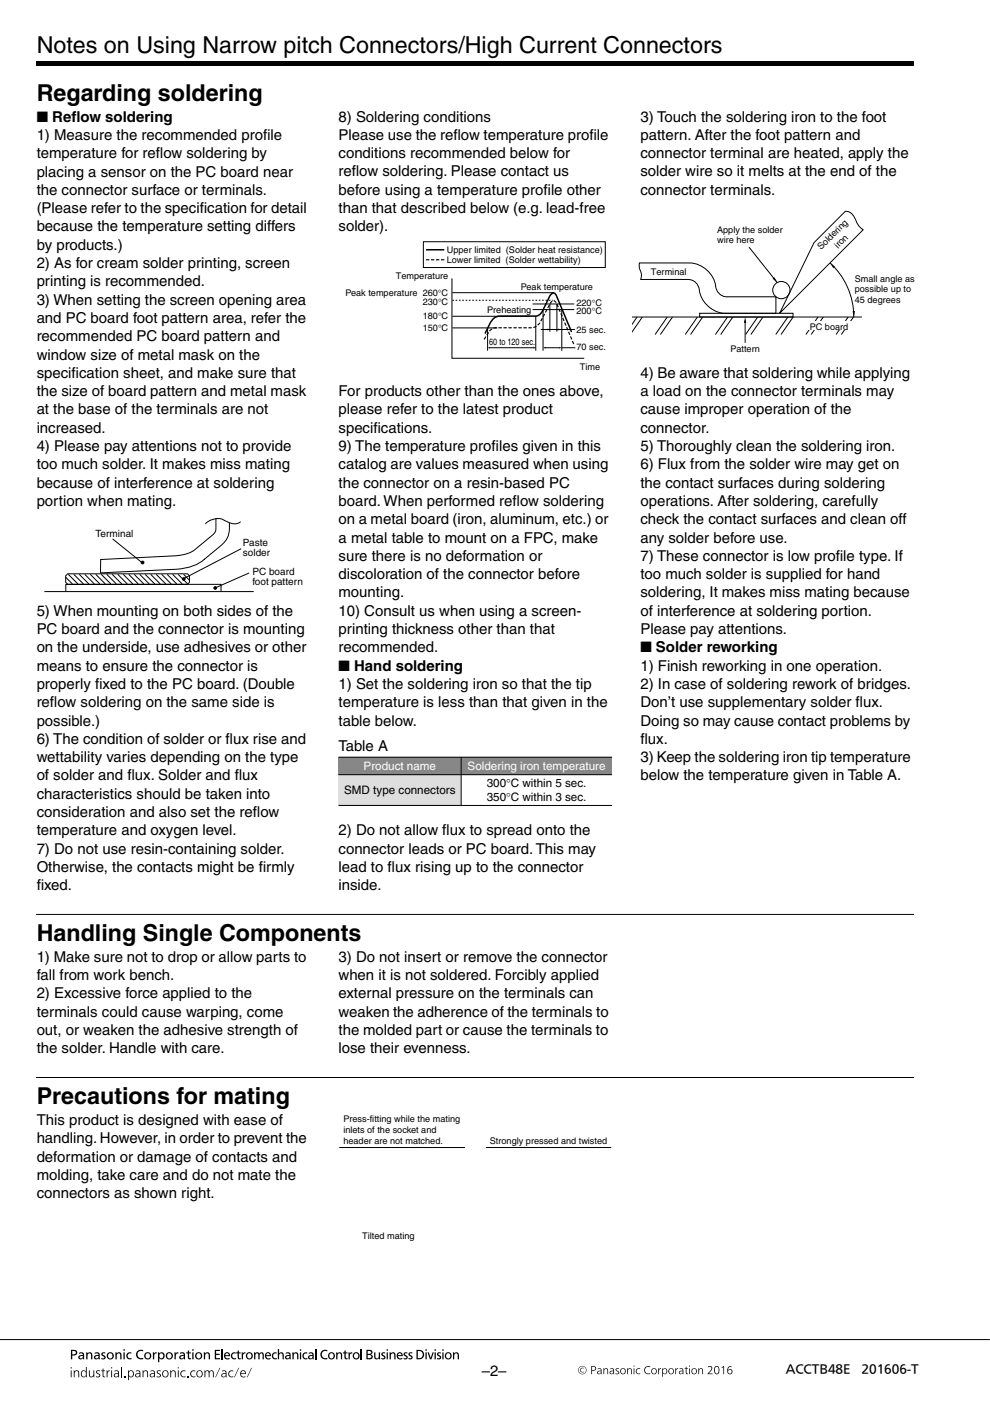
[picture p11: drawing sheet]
<svg xmlns="http://www.w3.org/2000/svg" width="210mm" height="297mm" viewBox="0 0 210 297" stroke-linecap="round" stroke-linejoin="round" font-family="sans-serif">
<defs><g id="words">
<g font-size="4.9">
<text x="7.8" y="11.3">Notes on Using Narrow pitch Connectors/High Current Connectors</text>
<text x="7.8" y="21.3">Regarding soldering</text>
<text x="7.8" y="199.5">Handling Single Components</text>
<text x="7.8" y="234">Precautions for mating</text>
</g>
<g font-size="3.2">
<text x="7.8" y="25.8">■ Ref</text>
<text x="7.8" y="29.7">1) Measure the recommended prof</text>
<text x="15.1" y="25.8">low soldering</text>
<text x="55.8" y="29.7">ile</text>
<text x="71.8" y="25.8">8) Soldering conditions</text>
<text x="71.8" y="29.7">Please use the ref</text>
<text x="96.1" y="29.7">low temperature prof</text>
<text x="125" y="29.7">ile</text>
<text x="135.8" y="25.8">3) Touch the soldering iron to the foot</text>
<text x="135.8" y="29.7">pattern. After the foot pattern and</text>
<text x="7.8" y="33.5">temperature for ref</text>
<text x="33.1" y="33.5">low soldering by</text>
<text x="71.8" y="33.5">conditions recommended below for</text>
<text x="135.8" y="33.5">connector terminal are heated, apply the</text>
<text x="7.8" y="37.4">placing a sensor on the PC board near</text>
<text x="7.8" y="41.3">the connector surface or terminals.</text>
<text x="71.8" y="37.4">ref</text>
<text x="71.8" y="41.3">before using a temperature prof</text>
<text x="74.6" y="37.4">low soldering. Please contact us</text>
<text x="115.2" y="41.3">ile other</text>
<text x="135.8" y="37.4">solder wire so it melts at the end of the</text>
<text x="135.8" y="41.3">connector terminals.</text>
<text x="7.8" y="45.2">(Please refer to the specif</text>
<text x="42.4" y="45.2">ication for detail</text>
<text x="71.8" y="45.2">than that described below (e.g. lead-free</text>
<text x="7.8" y="49.1">because the temperature setting differs</text>
<text x="7.8" y="52.9">by products.)</text>
<text x="71.8" y="49.1">solder).</text>
<text x="7.8" y="56.8">2) As for cream solder printing, screen</text>
<text x="7.8" y="60.7">printing is recommended.</text>
<text x="7.8" y="64.6">3) When setting the screen opening area</text>
<text x="7.8" y="68.5">and PC board foot pattern area, refer the</text>
<text x="7.8" y="72.3">recommended PC board pattern and</text>
<text x="7.8" y="76.2">window size of metal mask on the</text>
<text x="7.8" y="80.1">specif</text>
<text x="7.8" y="84">the size of board pattern and metal mask</text>
<text x="15.2" y="80.1">ication sheet, and make sure that</text>
<text x="71.8" y="84">For products other than the ones above,</text>
<text x="135.8" y="80.1">4) Be aware that soldering while applying</text>
<text x="135.8" y="84">a load on the connector terminals may</text>
<text x="7.8" y="87.9">at the base of the terminals are not</text>
<text x="71.8" y="87.9">please refer to the latest product</text>
<text x="135.8" y="87.9">cause improper operation of the</text>
<text x="7.8" y="91.7">increased.</text>
<text x="7.8" y="95.6">4) Please pay attentions not to provide</text>
<text x="71.8" y="91.7">specif</text>
<text x="71.8" y="95.6">9) The temperature prof</text>
<text x="79.2" y="91.7">ications.</text>
<text x="104.2" y="95.6">iles given in this</text>
<text x="135.8" y="91.7">connector.</text>
<text x="135.8" y="95.6">5) Thoroughly clean the soldering iron.</text>
<text x="7.8" y="99.5">too much solder. It makes miss mating</text>
<text x="71.8" y="99.5">catalog are values measured when using</text>
<text x="135.8" y="99.5">6) Flux from the solder wire may get on</text>
<text x="7.8" y="103.4">because of interference at soldering</text>
<text x="7.8" y="107.3">portion when mating.</text>
<text x="71.8" y="103.4">the connector on a resin-based PC</text>
<text x="71.8" y="107.3">board. When performed ref</text>
<text x="108.7" y="107.3">low soldering</text>
<text x="135.8" y="103.4">the contact surfaces during soldering</text>
<text x="135.8" y="107.3">operations. After soldering, carefully</text>
<text x="71.8" y="111.1">on a metal board (iron, aluminum, etc.) or</text>
<text x="135.8" y="111.1">check the contact surfaces and clean off</text>
<text x="71.8" y="115">a metal table to mount on a FPC, make</text>
<text x="71.8" y="118.9">sure there is no deformation or</text>
<text x="135.8" y="115">any solder before use.</text>
<text x="135.8" y="118.9">7) These connector is low prof</text>
<text x="177.2" y="118.9">ile type. If</text>
<text x="71.8" y="122.8">discoloration of the connector before</text>
<text x="135.8" y="122.8">too much solder is supplied for hand</text>
<text x="7.8" y="130.6">5) When mounting on both sides of the</text>
<text x="71.8" y="126.7">mounting.</text>
<text x="71.8" y="130.6">10) Consult us when using a screen-</text>
<text x="135.8" y="126.7">soldering, It makes miss mating because</text>
<text x="135.8" y="130.6">of interference at soldering portion.</text>
<text x="7.8" y="134.4">PC board and the connector is mounting</text>
<text x="71.8" y="134.4">printing thickness other than that</text>
<text x="135.8" y="134.4">Please pay attentions.</text>
<text x="7.8" y="138.3">on the underside, use adhesives or other</text>
<text x="7.8" y="142.2">means to ensure the connector is</text>
<text x="71.8" y="138.3">recommended.</text>
<text x="71.8" y="142.2">■ Hand soldering</text>
<text x="135.8" y="138.3">■ Solder reworking</text>
<text x="135.8" y="142.2">1) Finish reworking in one operation.</text>
<text x="7.8" y="146.1">properly f</text>
<text x="7.8" y="150">ref</text>
<text x="10.6" y="150">low soldering on the same side is</text>
<text x="20.2" y="146.1">ixed to the PC board. (Double</text>
<text x="71.8" y="146.1">1) Set the soldering iron so that the tip</text>
<text x="71.8" y="150">temperature is less than that given in the</text>
<text x="135.8" y="146.1">2) In case of soldering rework of bridges.</text>
<text x="135.8" y="150">Don’t use supplementary solder f</text>
<text x="181.4" y="150">lux.</text>
<text x="7.8" y="153.8">possible.)</text>
<text x="71.8" y="153.8">table below.</text>
<text x="135.8" y="153.8">Doing so may cause contact problems by</text>
<text x="7.8" y="157.7">6) The condition of solder or f</text>
<text x="7.8" y="161.6">wettability varies depending on the type</text>
<text x="47.8" y="157.7">lux rise and</text>
<text x="71.8" y="159.1">Table A</text>
<text x="135.8" y="157.7">f</text>
<text x="135.8" y="157.7">lux.</text>
<text x="135.8" y="161.6">3) Keep the soldering iron tip temperature</text>
<text x="7.8" y="165.5">of solder and f</text>
<text x="27" y="165.5">lux. Solder and f</text>
<text x="49.8" y="165.5">lux</text>
<text x="135.8" y="165.5">below the temperature given in Table A.</text>
<text x="7.8" y="169.4">characteristics should be taken into</text>
<text x="7.8" y="173.2">consideration and also set the ref</text>
<text x="53.6" y="173.2">low</text>
<text x="7.8" y="177.1">temperature and oxygen level.</text>
<text x="71.8" y="177.1">2) Do not allow f</text>
<text x="93.8" y="177.1">lux to spread onto the</text>
<text x="7.8" y="181">7) Do not use resin-containing solder.</text>
<text x="7.8" y="184.9">Otherwise, the contacts might be f</text>
<text x="54.8" y="184.9">irmly</text>
<text x="71.8" y="181">connector leads or PC board. This may</text>
<text x="71.8" y="184.9">lead to f</text>
<text x="82.2" y="184.9">lux rising up to the connector</text>
<text x="7.8" y="188.8">f</text>
<text x="7.8" y="188.8">ixed.</text>
<text x="71.8" y="188.8">inside.</text>
<text x="7.8" y="203.9">1) Make sure not to drop or allow parts to</text>
<text x="71.8" y="203.9">3) Do not insert or remove the connector</text>
<text x="7.8" y="207.8">fall from work bench.</text>
<text x="71.8" y="207.8">when it is not soldered. Forcibly applied</text>
<text x="7.8" y="211.7">2) Excessive force applied to the</text>
<text x="7.8" y="215.6">terminals could cause warping, come</text>
<text x="71.8" y="211.7">external pressure on the terminals can</text>
<text x="71.8" y="215.6">weaken the adherence of the terminals to</text>
<text x="7.8" y="219.5">out, or weaken the adhesive strength of</text>
<text x="71.8" y="219.5">the molded part or cause the terminals to</text>
<text x="7.8" y="223.3">the solder. Handle with care.</text>
<text x="71.8" y="223.3">lose their evenness.</text>
<text x="7.8" y="238.5">This product is designed with ease of</text>
<text x="7.8" y="242.4">handling. However, in order to prevent the</text>
<text x="7.8" y="246.3">deformation or damage of contacts and</text>
<text x="7.8" y="250.1">molding, take care and do not mate the</text>
<text x="7.8" y="254">connectors as shown right.</text>
<text x="102.1" y="291.6">–2–</text>
</g>
<g font-size="2.5" fill="#fff">
<text x="77.1" y="163.2">Product name</text>
<text x="99.2" y="163.2">Soldering iron temperature</text>
</g>
<g font-size="2.5">
<text x="103.2" y="167">300°C within 5 sec.</text>
<text x="73" y="168.4">SMD type connectors</text>
<text x="103.2" y="169.8">350°C within 3 sec.</text>
<text x="166.6" y="291.2">ACCTB48E</text>
<text x="182.6" y="291.2">201606-T</text>
</g>
<g font-size="2.1">
<text x="20.3" y="113.8">Terminal</text>
<text x="51.5" y="115.7">Paste</text>
<text x="51.5" y="117.8">solder</text>
<text x="53.5" y="121.9">PC board</text>
<text x="53.5" y="124.1">foot pattern</text>
</g>
<g font-size="1.9">
<text x="94.7" y="53.6">Upper limited (Solder heat resistance)</text>
<text x="152" y="49.3">Apply the solder</text>
<text x="152" y="51.6">wire here</text>
<text x="174.1" y="53.1" transform="rotate(-45 174.1 53.1)">Soldering</text>
<text x="177.7" y="52.8" transform="rotate(-45 177.7 52.8)">iron</text>
<text x="83.9" y="59.1">Temperature</text>
<text x="94.7" y="55.7">Lower limited (Solder wettability)</text>
<text x="138" y="58.2">Terminal</text>
<text x="181.2" y="59.7">Small angle as</text>
<text x="73.2" y="62.8">Peak temperature 260°C</text>
<text x="89.6" y="64.7">230°C</text>
<text x="110.4" y="61.4">Peak temperature</text>
<text x="122.2" y="64.8">220°C</text>
<text x="181.2" y="62">possible up to</text>
<text x="181.2" y="64.3">45 degrees</text>
<text x="89.6" y="67.7">180°C</text>
<text x="89.6" y="70.3">150°C</text>
<text x="103.3" y="66.3">Preheating</text>
<text x="122.2" y="66.6">200°C</text>
<text x="122.2" y="70.5">25 sec.</text>
<text x="171.7" y="69.9">PC board</text>
<text x="103.7" y="73.1">60 to 120 sec.</text>
<text x="122.2" y="74.2">70 sec.</text>
<text x="154.9" y="74.7">Pattern</text>
<text x="122.9" y="78.5">Time</text>
<text x="72.8" y="237.9">Press-fitting while the mating</text>
<text x="72.8" y="240.2">inlets of the socket and</text>
<text x="72.8" y="242.5">header are not matched.</text>
<text x="103.9" y="242.5">Strongly pressed and twisted</text>
<text x="76.8" y="262.7">Tilted mating</text>
</g>
</g></defs>
<g fill="#000">
<path d="M7.8 13h186v1.1h-186zM15.6 290.5h.2v.3a.54 .54 0 0 1 .7-.2 .54 .54 0 0 1 .3 .7v.7h-.2a1.38 1.38 0 0 0-.2-1.3 .46 .46 0 0 0-.4 .1 .46 .46 0 0 0-.2 .5v.7h-.2zM18.3 286.7h.2v.3a.6 .6 0 0 1 .8-.2 .6 .6 0 0 1 .3 .7v.7h-.3v-.9a.39 .39 0 0 0-.5-.4 .39 .39 0 0 0-.2 .6v.7h-.3zM18.8 290.5h.2v.8a.43 .43 0 0 0 .4 .6 .43 .43 0 0 0 .4-.6v-.8h.2v1.5h-.2v-.3a.54 .54 0 0 1-.7 .3 .54 .54 0 0 1-.3-.7zM20.4 290.7l.3-.2 .5 .1v.2h-.6l.2 .3a.48 .48 0 0 1 .5 .6 .48 .48 0 0 1-.8 .3h-.2l.1-.2 .4 .1 .3-.3-.7-.6zM21.7 290.2l.2-.1v.5h.4v.1h-.4v.7l.1 .3 .3 .1v.2h-.4l-.1-.2-.1-1.1h-.3v-.1h.3zM21.6 286.8h.7v.2h-.5v.2a.51 .51 0 0 1 .6 .5 .51 .51 0 0 1-.5 .5l-.4-.1v-.2l.3 .1 .3-.2a.74 .74 0 0 1-.5-1zM22.6 290.5h.2v.4l.2-.3h.3v.1l-.3 .1-.2 .2v1h-.2zM24.5 286.7h.2v.3a.6 .6 0 0 1 .8-.2 .6 .6 0 0 1 .3 .7v.7h-.3v-.9a.39 .39 0 0 0-.5-.4 .39 .39 0 0 0-.2 .6l-.1 .7h-.2zM26.4 291.8h.2v.2h-.2zM26.9 287l.6-.3 .4 .1-.1 .2a.52 .52 0 0 0-.7 .5 .52 .52 0 0 0 .8 .4v.2a.77 .77 0 0 1-1-.1 .77 .77 0 0 1 0-1zM29 286.6l.4-.3 .5-.1 .5 .1-.1 .2a.78 .78 0 0 0-1.1 .7 .78 .78 0 0 0 1.2 .7v.2a1.07 1.07 0 0 1-1.3-.2 1.07 1.07 0 0 1-.1-1.3z"/>
<path d="M30.2 290.5h.2v.3a.54 .54 0 0 1 .7-.2 .54 .54 0 0 1 .3 .7v.7h-.2a1.38 1.38 0 0 0-.2-1.3 .46 .46 0 0 0-.5 .1 .46 .46 0 0 0-.1 .5v.7h-.2zM32.4 286.7h.3v.3l.2-.3h.3v.3h-.3l-.2 .2v1h-.3zM33.3 290.7l.2-.2 .6 .1v.2h-.7l.2 .3a.48 .48 0 0 1 .5 .6 .48 .48 0 0 1-.7 .3h-.2v-.2l.5 .1 .2-.3-.6-.6zM36.1 290.5h.2v.3a.54 .54 0 0 1 .7-.2 .54 .54 0 0 1 .3 .7v.7h-.2a1.38 1.38 0 0 0-.2-1.3 .46 .46 0 0 0-.5 .1 .46 .46 0 0 0-.1 .5v.7h-.2zM37 286.7h.2v.3l.3-.3h.3v.3h-.3l-.2 .2v1h-.3zM38.5 290.7l.6-.1h.2v.2a.58 .58 0 0 0-.9 .5 .58 .58 0 0 0 .9 .5v.2a.76 .76 0 0 1-1-.3 .76 .76 0 0 1 .2-1zM39.7 291.8h.2v.2h-.2zM39.5 286.7h.3v-.3l.3-.1v.4h.4v.2h-.4v.6v.4h.4v.3h-.4l-.2-.2-.1-1.1h-.3zM40.6 290.7l.6-.1h.2v.2a.58 .58 0 0 0-.9 .5 .58 .58 0 0 0 .9 .5v.2a.76 .76 0 0 1-1-.3 .76 .76 0 0 1 .2-1zM43.2 286.7h.3v.3a.6 .6 0 0 1 .7-.2 .6 .6 0 0 1 .3 .7v.7h-.3v-.9a.39 .39 0 0 0-.4-.4 .39 .39 0 0 0-.3 .6v.7h-.3zM43.3 290.5h.2v.3l.3-.2a.41 .41 0 0 1 .6 .3 .51 .51 0 0 1 .7-.3 .51 .51 0 0 1 .2 .6v.8h-.2l-.1-1.3a.41 .41 0 0 0-.4 .1 .41 .41 0 0 0-.2 .4v.8h-.2v-.9a.39 .39 0 0 0-.5-.4 .39 .39 0 0 0-.2 .6v.7h-.1zM46.6 290h.1l-.9 2h-.2z"/>
<path d="M45.5 286.2h1.1v.2h-.8v.6h.8v.3h-.8v.7h.8v.2h-1.1zM48.7 290.7l.6-.1h.2v.2a.58 .58 0 0 0-.9 .5 .58 .58 0 0 0 .9 .5v.2a.76 .76 0 0 1-1-.3 .76 .76 0 0 1 .2-1zM50.6 290h.1l-.9 2h-.2zM49.1 287l.6-.3 .3 .1v.2a.51 .51 0 0 0-.8 .5 .51 .51 0 0 0 .8 .4v.2a.76 .76 0 0 1-.9-.1 .76 .76 0 0 1 0-1zM50.4 286.4l.2-.1v.4h.4v.2h-.4v.6l.1 .4h.4v.3h-.5l-.2-.2v-1.1h-.3v-.2h.3zM51.2 286.7h.3v.3l.2-.3h.3v.3h-.2l-.2 .2-.1 1h-.2zM53.3 290h.1l-.9 2h-.2zM53.9 286.7h.2v.3l.3-.3h.4l.2 .3a.52 .52 0 0 1 .7-.3 .52 .52 0 0 1 .2 .7v.8h-.2l-.1-1.1-.3-.1-.3 .3v.9h-.2v-1.1l-.4-.1-.2 .3-.1 .9h-.2zM57.8 287l.6-.3 .3 .1v.2a.51 .51 0 0 0-.8 .5 .51 .51 0 0 0 .8 .4v.2a.76 .76 0 0 1-.9-.1 .76 .76 0 0 1 0-1zM58.9 286h.3v1l.2-.3a.56 .56 0 0 1 .6 .2 .56 .56 0 0 1 .2 .5v.8h-.3v-.9a.37 .37 0 0 0-.4-.4 .37 .37 0 0 0-.3 .5v.8h-.3zM62 286.7h.2v.3a.58 .58 0 0 1 .8-.2 .58 .58 0 0 1 .3 .7v.7h-.3v-.9a.38 .38 0 0 0-.5-.4 .38 .38 0 0 0-.2 .6v.7h-.3zM64.2 287l.6-.3 .4 .1-.1 .2a.51 .51 0 0 0-.7 .5 .51 .51 0 0 0 .8 .4v.2a.76 .76 0 0 1-.9-.1 .76 .76 0 0 1-.1-1z"/>
<path d="M68.1 286.6l.4-.3 .5-.1 .4 .1v.2a.77 .77 0 0 0-1.2 .7 .77 .77 0 0 0 1.2 .7v.2a1.05 1.05 0 0 1-1.2-.2 1.05 1.05 0 0 1-.1-1.3zM71.3 286.7h.2v.3a.58 .58 0 0 1 .8-.2 .58 .58 0 0 1 .2 .7v.7h-.2v-.9a.38 .38 0 0 0-.5-.4 .38 .38 0 0 0-.2 .6l-.1 .7h-.2zM73 286.4l.3-.1v.4h.4v.2h-.4v.6v.4h.4v.3h-.4l-.2-.2-.1-1.1h-.3v-.2h.3zM73.9 286.7h.2v.3l.3-.3h.3v.3h-.3l-.2 .2v1h-.3zM79.3 286.7h.3v1.1l.3 .2 .4-.2v-1.1h.3v1.5h-.2l-.1-.2a.56 .56 0 0 1-.7 .2 .56 .56 0 0 1-.3-.7zM81 286.8h.7l-.1 .2h-.4v.2a.51 .51 0 0 1 .5 .5 .51 .51 0 0 1-.5 .5l-.4-.1v-.2l.4 .1 .3-.2a.75 .75 0 0 1-.5-1zM82.6 286.7h.2v.3a.58 .58 0 0 1 .8-.2 .58 .58 0 0 1 .3 .7v.7h-.3v-.9a.38 .38 0 0 0-.5-.4 .38 .38 0 0 0-.2 .6v.7h-.3zM85.7 286.8h.7v.2h-.5v.2a.51 .51 0 0 1 .5 .5 .51 .51 0 0 1-.5 .5l-.3-.1v-.2l.3 .1 .3-.2a.75 .75 0 0 1-.5-1zM86.7 286.8h.7v.2h-.5v.2a.51 .51 0 0 1 .6 .5 .51 .51 0 0 1-.5 .5l-.4-.1v-.2l.4 .1 .2-.2a.75 .75 0 0 1-.5-1zM90.6 286.7h.3l.4 1.2 .4-1.2h.3l-.5 1.5h-.3zM92.8 286.8h.7v.2h-.5v.2a.51 .51 0 0 1 .5 .5 .51 .51 0 0 1-.5 .5l-.3-.1v-.2l.3 .1 .3-.2a.75 .75 0 0 1-.5-1zM96 286.7h.3v.3a.58 .58 0 0 1 .8-.2 .58 .58 0 0 1 .2 .7v.7h-.3v-.9a.38 .38 0 0 0-.4-.4 .38 .38 0 0 0-.3 .6v.7h-.3z"/>
<path d="M127.9 290.1h.2v.3a.47 .47 0 0 1 .6-.3 .47 .47 0 0 1 .2 .6v.7h-.1l-.1-1a.37 .37 0 0 0-.4-.1 .37 .37 0 0 0-.2 .4v.7h-.2zM130.5 290.3l.3-.2h.4v.2h-.5v.1l.2 .2a.41 .41 0 0 1 .4 .3 .41 .41 0 0 1-.3 .5 .41 .41 0 0 1-.5-.2h.4l.2-.2-.6-.5zM133 290.1h.1v.3a.47 .47 0 0 1 .6-.3 .47 .47 0 0 1 .3 .6v.7h-.2v-1a.37 .37 0 0 0-.5-.1 .37 .37 0 0 0-.2 .4v.7h-.1zM135 290.2l.6-.1 .1 .2a.5 .5 0 0 0-.7 .4 .5 .5 0 0 0 .7 .5v.1a.65 .65 0 0 1-.8-.2 .65 .65 0 0 1 .1-.9zM136.8 289.9l.7-.3 .4 .1v.2a.74 .74 0 0 0-1.1 .6 .74 .74 0 0 0 1.1 .6v.2a.9 .9 0 0 1-1.2-.3 .9 .9 0 0 1 .1-1.1zM139.5 290.1h.2v.3l.2-.3h.2v.2l-.3 .2-.1 .9h-.1zM143.2 290.1h.1v.3l.2-.3h.3v.2l-.4 .2-.1 .9h-.1zM145.4 289.8l.2-.1v.4h.3v.1h-.3v.7v.2l.3 .2-.5-.1v-1h-.3v-.1h.3zM148.1 290.1h.1v.3a.47 .47 0 0 1 .6-.3 .47 .47 0 0 1 .3 .6v.7h-.2v-1a.37 .37 0 0 0-.5-.1 .37 .37 0 0 0-.2 .4v.7h-.1zM150.1 289.7a.58 .58 0 0 1 .9 .1 .58 .58 0 0 1-.3 .9l-.5 .5h.9v.2h-1.1v-.2a1.31 1.31 0 0 0 .8-1.3l-.3-.1-.4 .1zM153 290l.5-.4v1.8h-.1v-1.6l-.3 .3z"/>
<path d="M15 289.9h.2v.2h-.2zM15 290.5h.2v1.5h-.2z"/>
<path d="M15.3 286.4h.1a.47 .47 0 0 1 .7 .4l-.2 .3-.6 .1zM15 286.2v2h.3v-.8a.71 .71 0 0 0 .9-.2 .71 .71 0 0 0 0-.8z"/>
<path d="M16.8 286.8a.66 .66 0 0 1 .7 0 .66 .66 0 0 1 .3 .7v.7h-.2v-.3a.49 .49 0 0 1-.8 .2 .49 .49 0 0 1 .2-.8h.6a.47 .47 0 0 0-.4-.4 .47 .47 0 0 0-.4 .2zM16.9 287.6v.3a.39 .39 0 0 0 .6-.1l.1-.3z"/>
<path d="M17.4 290.9a.53 .53 0 0 1 .8 .4 .53 .53 0 0 1-.7 .5l-.2-.5zM17.4 290.6a.72 .72 0 0 0-.2 1 .72 .72 0 0 0 .9 .3l.1-.2v.3h.2v-2.2h-.2v1l-.3-.2z"/>
<path d="M20.3 287.6l.6-.1-.1 .3a.39 .39 0 0 1-.6 .1zM20.1 286.8v.3l.3-.2a.36 .36 0 0 1 .5 .4h-.2a.59 .59 0 0 0-.8 .5l.2 .3 .3 .1 .5-.3v.3h.3l-.1-.4a.74 .74 0 0 0 0-.8 .74 .74 0 0 0-.9-.2z"/>
<path d="M22.9 287.5a.52 .52 0 0 1 1 0 .52 .52 0 0 1-1 0zM22.6 287.5a.77 .77 0 0 0 1.5 0 .77 .77 0 0 0-1.5 0z"/>
<path d="M23.6 289.9v.2h.2v-.2zM23.6 290.5v1.5h.2v-1.5z"/>
<path d="M24.4 291.4l.6-.1a.35 .35 0 0 1-.2 .5 .35 .35 0 0 1-.4-.4zM24.3 290.6v.2l.4-.1 .3 .1 .1 .3h-.2a.61 .61 0 0 0-.8 .5l.3 .4h.4l.3-.3v.3h.2a1.76 1.76 0 0 0-.4-1.4z"/>
<path d="M26.2 286.1h.3v.3h-.3zM26.2 286.7h.2v1.5h-.2z"/>
<path d="M27.5 290.8a.57 .57 0 0 1 .8 .3 .57 .57 0 0 1-.4 .8 .61 .61 0 0 1-.6-.4 .61 .61 0 0 1 .2-.7zM27.1 290.5v2.1h.2v-.9a.7 .7 0 0 0 1.1-.1 .7 .7 0 0 0-.4-1h-.4l-.3 .3v-.4z"/>
<path d="M28.8 290.6a.58 .58 0 0 1 .7 0 .58 .58 0 0 1 .3 .6v.8h-.2v-.3a.48 .48 0 0 1-.8 .2 .48 .48 0 0 1 .3-.7l.5-.1-.1-.3-.3-.1-.4 .1zM28.9 291.4l-.1 .2a.36 .36 0 0 0 .6 .2 .36 .36 0 0 0 .1-.5z"/>
<path d="M30.8 287.5a.55 .55 0 0 1 1.1 0 .55 .55 0 0 1-1.1 0zM30.5 287.5a.8 .8 0 0 0 1.6 0 .8 .8 0 0 0-1.6 0z"/>
<path d="M32 291.4l.6-.1a.35 .35 0 0 1-.2 .5 .35 .35 0 0 1-.4-.4zM31.9 290.6v.2l.4-.1 .3 .1 .1 .3h-.2a.61 .61 0 0 0-.8 .5l.3 .4h.4l.3-.3v.3h.2a1.76 1.76 0 0 0-.3-1.4z"/>
<path d="M33.8 287.5a.47 .47 0 0 1 .9 0 .47 .47 0 0 1-.9 0zM33.5 286.7v2.1h.3v-.9a.71 .71 0 0 0 1.1-.2 .71 .71 0 0 0-.6-1l-.5 .3-.1-.3z"/>
<path d="M34.8 290.8a.54 .54 0 0 1 .7 .5 .54 .54 0 0 1-.8 .4l-.1-.4zM34.3 291.3a.75 .75 0 0 0 1.5 0 .75 .75 0 0 0-1.5 0z"/>
<path d="M35.4 287.5a.55 .55 0 0 1 1.1 0 .55 .55 0 0 1-1.1 0zM35.1 287.5a.8 .8 0 0 0 1.6 0 .8 .8 0 0 0-1.6 0z"/>
<path d="M37.7 289.9v.2h.2v-.2zM37.7 290.5v1.5h.2v-1.5z"/>
<path d="M38.3 287.6l.7-.1-.1 .3a.39 .39 0 0 1-.6 .1zM38.2 286.8v.3l.3-.2a.36 .36 0 0 1 .5 .4h-.2a.59 .59 0 0 0-.8 .5l.1 .3 .4 .1 .5-.3v.3h.2v-.4a.74 .74 0 0 0-.1-.8 .74 .74 0 0 0-.8-.2z"/>
<path d="M40.8 286.1v.3h.3v-.3zM40.8 286.7v1.5h.2v-1.5z"/>
<path d="M41.6 287.5a.55 .55 0 0 1 1.1 0 .55 .55 0 0 1-1.1 0zM41.3 287.5a.8 .8 0 0 0 1.6 0 .8 .8 0 0 0-1.6 0z"/>
<path d="M42 290.8a.54 .54 0 0 1 .8 .5 .54 .54 0 0 1-.9 .4l-.1-.4zM41.5 291.3a.75 .75 0 0 0 1.5 0 .75 .75 0 0 0-1.5 0z"/>
<path d="M47.2 291.4l.6-.1a.35 .35 0 0 1-.2 .5 .35 .35 0 0 1-.4-.4zM47.1 290.6v.2l.4-.1 .3 .1v.3h-.1a.61 .61 0 0 0-.8 .5l.3 .4h.4l.3-.3v.3h.1a1.76 1.76 0 0 0-.3-1.4z"/>
<path d="M48 287h.3l.2 .3h-.7zM47.7 286.9a.8 .8 0 0 0-.1 1.1 .8 .8 0 0 0 1.1 .1v-.2l-.3 .1a.47 .47 0 0 1-.6-.5h1a.66 .66 0 0 0-.3-.7 .66 .66 0 0 0-.8 .1z"/>
<path d="M51.3 290.7h.5l.2 .5h-.9zM51.1 290.7a.79 .79 0 0 0-.1 1 .79 .79 0 0 0 1 .3v-.2l-.4 .1-.3-.1-.2-.5h1a.62 .62 0 0 0-.3-.7 .62 .62 0 0 0-.7 .1z"/>
<path d="M52.4 287.5a.52 .52 0 0 1 1 0 .52 .52 0 0 1-1 0zM52.1 287.5a.76 .76 0 0 0 1.5 0 .76 .76 0 0 0-1.5 0z"/>
<path d="M56.6 287h.4l.2 .3h-.8zM56.3 286.9a.8 .8 0 0 0 0 1.1 .8 .8 0 0 0 1.1 .1v-.2l-.3 .1a.47 .47 0 0 1-.7-.5h1.1a.66 .66 0 0 0-.3-.7 .66 .66 0 0 0-.9 .1z"/>
<path d="M60.8 287.6l.6-.1-.1 .3-.3 .2-.3-.1zM60.6 286.8v.3l.3-.2a.35 .35 0 0 1 .5 .4h-.2a.58 .58 0 0 0-.8 .5l.2 .3 .3 .1 .5-.3v.3h.2v-.4a.73 .73 0 0 0-.1-.8 .73 .73 0 0 0-.8-.2z"/>
<path d="M63.6 286.1v.3h.3v-.3zM63.6 286.7v1.5h.3v-1.5z"/>
<path d="M65.6 287.6l.7-.1-.1 .3-.3 .2-.3-.1zM65.5 286.8v.3l.3-.2a.36 .36 0 0 1 .5 .4h-.2a.58 .58 0 0 0-.8 .5l.2 .3 .3 .1 .5-.3v.3h.2v-.4a.73 .73 0 0 0-.1-.8 .73 .73 0 0 0-.8-.2z"/>
<path d="M69.8 287.5a.52 .52 0 0 1 1 0 .52 .52 0 0 1-1 0zM69.5 287.5a.76 .76 0 0 0 1.5 0 .76 .76 0 0 0-1.5 0z"/>
<path d="M75 287.5a.55 .55 0 0 1 1.1 0 .55 .55 0 0 1-1.1 0zM74.7 287.5a.8 .8 0 0 0 1.6 0 .8 .8 0 0 0-1.6 0z"/>
<path d="M78 286.4a.57 .57 0 0 1 .7 .3 .54 .54 0 0 1-.7 .3zM77.7 286.2v2h.6a.53 .53 0 0 0 .7-.4 .53 .53 0 0 0-.4-.6 .53 .53 0 0 0 .3-.7 .53 .53 0 0 0-.7-.3zM78 287.3a.59 .59 0 0 1 .8 .3 .57 .57 0 0 1-.8 .4z"/>
<path d="M82 286.1h.3v.3h-.3zM82 286.7h.2v1.5h-.2z"/>
<path d="M84.6 287h.3l.2 .3h-.7zM84.3 286.9a.8 .8 0 0 0-.1 1.1 .8 .8 0 0 0 1.1 .1v-.2l-.3 .1a.47 .47 0 0 1-.6-.5h1a.66 .66 0 0 0-.3-.7 .66 .66 0 0 0-.8 .1z"/>
<path d="M88.6 286.4a.8 .8 0 0 1 1 .8 .8 .8 0 0 1-1 .8zM88.3 286.2v2a1.17 1.17 0 0 0 1.6-1.3l-.5-.6z"/>
<path d="M90.2 286.1h.3v.3h-.3zM90.2 286.7h.3v1.5h-.3z"/>
<path d="M92.1 286.1h.3v.3h-.3zM92.1 286.7h.3v1.5h-.3z"/>
<path d="M93.8 286.1v.3h.3v-.3zM93.8 286.7v1.5h.2v-1.5z"/>
<path d="M94.6 287.5a.52 .52 0 0 1 1 0 .52 .52 0 0 1-1 0zM94.3 287.5a.76 .76 0 0 0 1.5 0 .76 .76 0 0 0-1.5 0z"/>
<path d="M122.7 290.5a.8 .8 0 0 1 1.6 0 .8 .8 0 0 1-1.6 0zM123.1 290.1a.48 .48 0 0 0 0 .7 .48 .48 0 0 0 .7 0 .42 .42 0 0 1-.7-.3 .42 .42 0 0 1 .7-.4l-.3-.1zM122.6 290.5a.9 .9 0 0 0 1.8 0 .9 .9 0 0 0-1.8 0z"/>
<path d="M125.5 289.8h.4a.36 .36 0 0 1 .3 .5 .36 .36 0 0 1-.5 .2h-.2zM125.4 289.6v1.8h.1v-.8a.55 .55 0 0 0 .9-.3 .55 .55 0 0 0-.7-.7z"/>
<path d="M126.8 290.9l.5-.2a.3 .3 0 0 1-.1 .5 .3 .3 0 0 1-.4-.3zM126.7 290.2v.1a.39 .39 0 0 1 .7 .2l-.7 .3a.42 .42 0 0 0 .2 .6 .42 .42 0 0 0 .5-.3v.3h.2l-.2-1.2z"/>
<path d="M129.5 290.9l.5-.2a.3 .3 0 0 1-.2 .5 .3 .3 0 0 1-.3-.3zM129.4 290.2v.1a.39 .39 0 0 1 .6 .2l-.7 .3a.42 .42 0 0 0 .2 .6 .42 .42 0 0 0 .6-.3v.3h.1l-.1-1.2z"/>
<path d="M131.6 290.8a.5 .5 0 0 1 1 0 .5 .5 0 0 1-1 0zM131.4 290.7a.65 .65 0 0 0 1.3 0 .65 .65 0 0 0-1.3 0z"/>
<path d="M134.3 290.1v1.3h.2v-1.3zM134.3 289.5v.2h.2v-.2z"/>
<path d="M138.2 290.8a.5 .5 0 0 1 1 0 .5 .5 0 0 1-1 0zM138 290.7a.65 .65 0 0 0 1.3 0 .65 .65 0 0 0-1.3 0z"/>
<path d="M140.7 290.3a.47 .47 0 0 1 .6 .4 .47 .47 0 0 1-.5 .5l-.2-.5zM140.4 290.1v1.8h.2v-.8a.6 .6 0 0 0 .9-.1 .6 .6 0 0 0-.4-.9h-.3l-.3 .3v-.3z"/>
<path d="M141.8 290.8a.5 .5 0 0 1 1 0 .5 .5 0 0 1-1 0zM141.6 290.7a.65 .65 0 0 0 1.3 0 .65 .65 0 0 0-1.3 0z"/>
<path d="M144.2 290.9l.5-.2a.3 .3 0 0 1-.2 .5 .3 .3 0 0 1-.3-.3zM144.1 290.2v.1a.39 .39 0 0 1 .6 .2l-.7 .3a.42 .42 0 0 0 .2 .6 .42 .42 0 0 0 .6-.3v.3h.1l-.1-1.2z"/>
<path d="M146.1 290.1v1.3h.2v-1.3zM146.1 289.5v.2h.2v-.2z"/>
<path d="M146.7 290.8a.5 .5 0 0 1 1 0 .5 .5 0 0 1-1 0zM146.5 290.7a.65 .65 0 0 0 1.3 0 .65 .65 0 0 0-1.3 0z"/>
<path d="M151.8 289.8h.2a.9 .9 0 0 1 0 1.4l-.4-.4v-.6zM151.5 289.8l-.1 .3a.96 .96 0 0 0 .6 1.3 .98 .98 0 0 0 .5-.9 .98 .98 0 0 0-.5-.9z"/>
<path d="M154.4 290.8a.4 .4 0 0 1 .8 0 .4 .4 0 0 1-.8 0zM154.4 289.9a.85 .85 0 0 0-.2 .9 .85 .85 0 0 0 .8 .6 .55 .55 0 0 0 .2-.9 .55 .55 0 0 0-.9 0 .6 .6 0 0 1 .8-.7v-.2h-.2z"/>
<circle cx="30.2" cy="119.3" r=".4"/>
<circle cx="39" cy="122.8" r=".4"/>
<circle cx="45.6" cy="124.7" r=".4"/>
</g>
<path d="M47.1 286v2.2M67 286v2.2M76.6 286v2.2" fill="none" stroke="#000" stroke-width=".26"/>
<g fill="none" stroke="#000" stroke-width=".21">
<path d="M23.9 114.3l6.1 4.9M45.8 109.9v2a1.91 1.91 0 0 1-1 1.7l-1.2 1.1a9.9 9.9 0 0 1-5.5 3l-16.8 .9v2.9l16.2-.8a10.1 10.1 0 0 0 5.8-2.1l3.7-3a4.4 4.4 0 0 0 1.6-3.7v-1.1M51 110.6a2.9 2.9 0 0 1-3.3-.2 3.4 3.4 0 0 0-4.1 .7M51.1 116.3l-12.1 6.4M9.4 125.4h44.4M13.9 122.4l1.5 1.4M14 125.4v-1.5h32.9v1.5M14.4 121.7h25.3l.5 .4v1.3l-.5 .5h-25.3l-.5-.5v-1.3zM14.5 121.8l2 2M15.6 121.8l2.1 2M16.8 121.8l2 2M18 121.8l2 2"/>
<path d="M19.1 121.8l2.1 2M20.3 121.8l2 2M21.5 121.8l2 2M22.6 121.8l2.1 2M23.8 121.8l2 2M25 121.8l2 2M26.1 121.8l2.1 2M27.3 121.8l2 2M28.5 121.8l2 2M29.6 121.8l2.1 2M30.8 121.8l2 2M31.9 121.8l2.1 2"/>
<path d="M33.1 121.8l2 2M34.3 121.8l2 2M35.4 121.8l2.1 2M36.6 121.8l2 2M37.8 121.8l2 2M38.9 121.8l1.3 1.2M52.8 121.5l-7 3.1M7.8 193.9h186M7.8 228.5h186M0 284h209.8M25.8 289.8v2.2"/>
</g>
<g fill="#898989">
<path d="M71.8 160.5h26v3.7h-26z"/>
<path d="M97.8 160.5h32v3.7h-32z"/>
</g>
<path d="M71.8 164.2h26v6.6h-26z" fill="#dcdddd"/>
<g fill="none" stroke="#000" stroke-width=".21">
<path d="M89.8 51.3h38.5v5.4h-38.5zM95.8 59v17h28.1M135.6 55.8h10.6a6 6 0 0 1 5.7 5.4 2.43 2.43 0 0 0 2 1.7h10.6v3.5h-10.7a5.8 5.8 0 0 1-5.6-5.4 2.41 2.41 0 0 0-2.3-1.7h-10a3.1 3.1 0 0 0-.3-2.5zM176 55.7a15.6 15.6 0 0 1 5 11.5M179.2 44.8a2.57 2.57 0 0 1 2.3 2.1l.6 1 .9 .8-17.7 17.7 7.3-15zM95.9 69.5h9.5M95.9 67.1h16.4M95.9 62.1h21.6M103.4 69.5v4.9M103.8 73.7h9.4M112.9 64.4h8.9M112.9 65.6h8.9"/>
<path d="M113.6 67.1v7.3M114.6 69.9h7.3M115.1 65.7v8.7M115.5 73.7h3.2M116.6 64.5v5.8M118.1 64.5v5.8M119.1 65.6v8.8M119.2 73.7h2.8M134 67.2h48.7M135.1 67.2l-1.1 1.5M136.2 67.2l-2.2 3.1M141.5 67.2l-2.6 3.7"/>
<path d="M142.6 67.2l-2.6 3.7M147.9 67.2l-2.6 3.7M148.3 66.4h19.8v.8h-19.8zM149 67.2l-2.6 3.7M154.3 67.2l-2.6 3.7M155.4 67.2l-2.6 3.7M160.6 67.2l-2.5 3.7M161.8 67.2l-2.6 3.7M167 67.2l-2.5 3.7M168.2 67.2l-2.6 3.7M173.4 67.2l-2.5 3.7M174.6 67.2l-2.6 3.7"/>
<path d="M179.8 67.2l-2.5 3.7M181 67.2l-2.6 3.7M71.8 160.5h58M71.8 164.2h58M71.8 170.8h58M97.8 160.5v10.3"/>
<circle cx="165.7" cy="61.5" r="1.83"/>
</g>
<path d="M103.4 73.7l.5-.2-.1 .2 .1 .2zM113.1 73.5l.5 .2-.5 .2 .1-.2zM115.2 73.7l.5-.2-.1 .2 .1 .2zM116.1 69.6l.5 .3-.5 .2 .1-.2zM118 69.9l.6-.3-.2 .3 .2 .2zM118.5 73.5l.6 .2-.6 .2 .2-.2z" fill="#000"/>
<path d="M95.9 63.7h21.3" fill="none" stroke="#000" stroke-width=".21" stroke-dasharray=".4 .4" stroke-linecap="butt"/>
<path d="M90.3 53h3.9M121.2 70.4l-3.1-7.4a.82 .82 0 0 0-.9-.8l-.7 .6-1.5 3.2-.8 .9-.6 .1h-7.5a2.25 2.25 0 0 0-2.1 1.4l-1.2 2.3" fill="none" stroke="#000" stroke-width=".32"/>
<path d="M94.2 55.1h-3.9M102.6 72l1.3-1.9a1.59 1.59 0 0 1 1.3-.6h7.5a2.17 2.17 0 0 0 1.9-1.3l2-3.7 .6-.7 .3-.1 .6 .8 3.7 8.8" fill="none" stroke="#000" stroke-width=".25" stroke-dasharray=".7 .4" stroke-linecap="butt"/>
<path d="M171.3 68.2h9v1.8h-9z" fill="#fff"/>
<path d="M158.8 52.4l6 7.5M158 67.9v4.8M71.9 243.3h26.7M103 243.3h26.6" fill="none" stroke="#000" stroke-width=".21"/>
<path d="M163.8 59.1l.4-.3 .6 1.1zM176 55.7l1 .8-.3 .4zM158 67.2l.2 1.3h-.5zM180.8 65.9h.5l-.3 1.3z" fill="#000"/>
<path d="M78.2 261.3h7.6v1.9h-7.6z" fill="#fff"/>
<use href="#words"/>
</svg>
